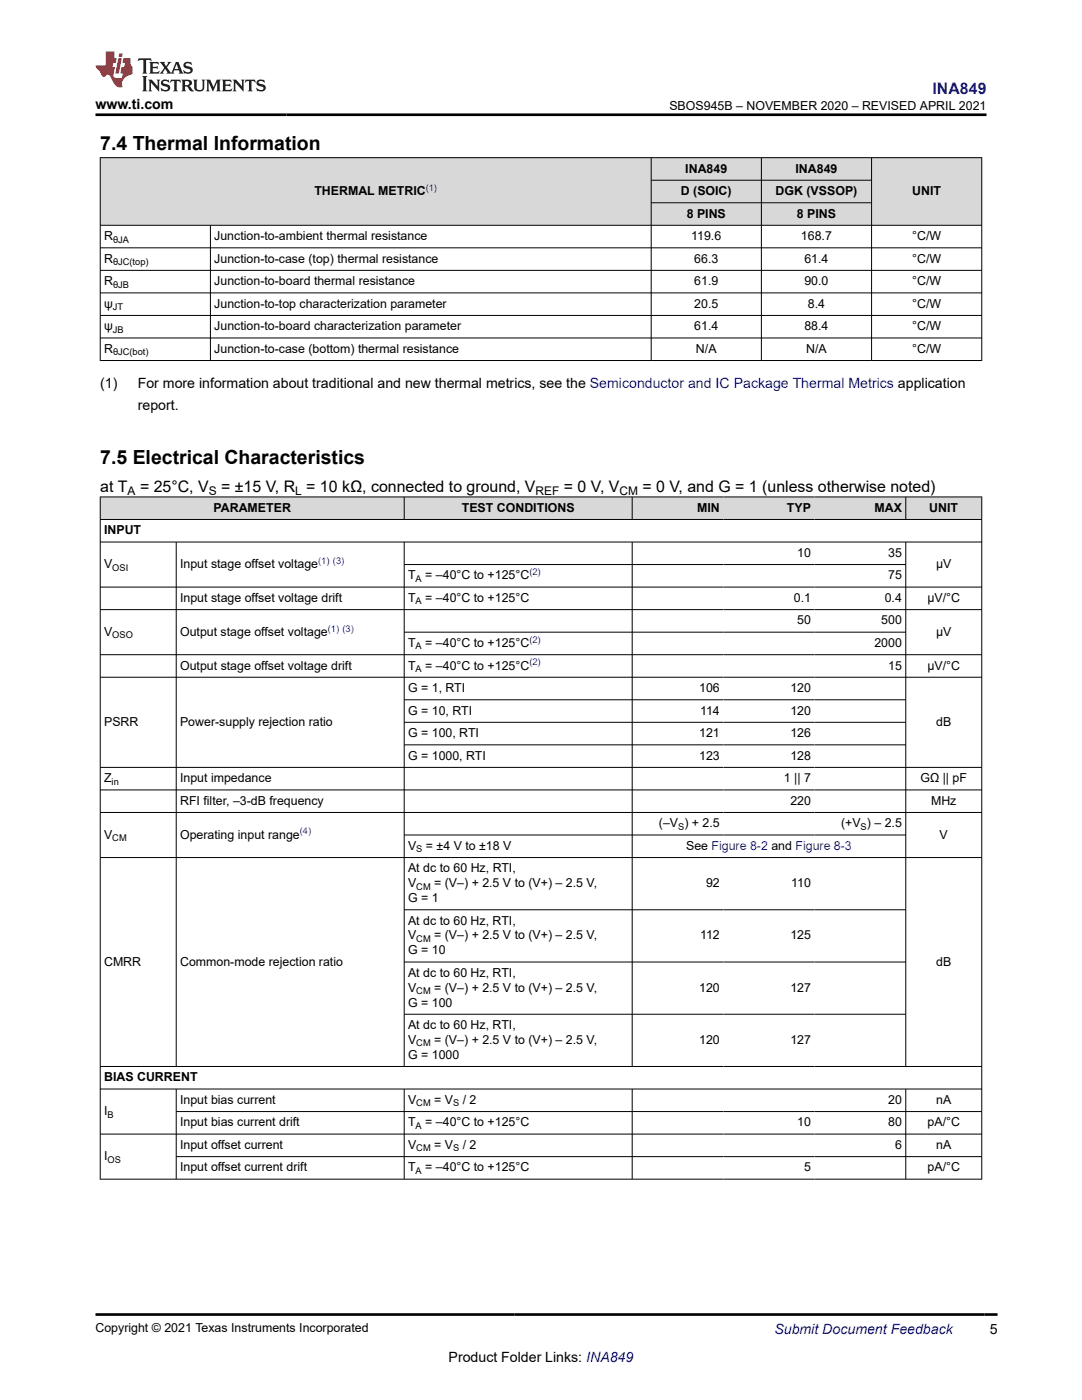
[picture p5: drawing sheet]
<svg xmlns="http://www.w3.org/2000/svg" width="216mm" height="279mm" viewBox="0 0 216 279" stroke-linecap="round" stroke-linejoin="round" font-family="sans-serif">
<defs><g id="words">
<g font-size="3.9">
<text x="20" y="29.9">7.4 Thermal Information</text>
<text x="20" y="92.7">7.5 Electrical Characteristics</text>
</g>
<text font-size="3.2" fill="#00f" x="186.1" y="18.7">INA849</text>
<g font-size="3.2">
<text x="20" y="98.1">at T</text>
<text x="27.9" y="98.1">= 25°C, V</text>
<text x="44.1" y="98.1">= ±15 V, R = 10 kΩ, connected to ground, V</text>
<text x="112.5" y="98.1">= 0 V, V</text>
<text x="128.2" y="98.1">= 0 V, and G = 1 (unless otherwise noted)</text>
</g>
<g font-size="2.8">
<text x="19.1" y="21.8">www.ti.com</text>
<text x="20" y="77.5">(1)</text>
<text x="27.5" y="77.5">For more information about traditional and new thermal metrics, see the Semiconductor and IC Package Thermal Metrics application</text>
<text x="27.5" y="81.8">report.</text>
<text x="197.5" y="266.1">5</text>
<text x="89.5" y="271.7">Product Folder Links: INA849</text>
</g>
<text font-size="2.8" fill="#00f" x="154.5" y="266.2">Submit Document Feedback</text>
<g font-size="2.5">
<text x="133.6" y="21.9">SBOS945B – NOVEMBER 2020 – REVISED APRIL 2021</text>
<text x="136.7" y="34.4">INA849</text>
<text x="158.7" y="34.4">INA849</text>
<text x="62.7" y="38.9">THERMAL METRIC</text>
<text x="135.9" y="38.9">D (SOIC)</text>
<text x="154.8" y="38.9">DGK (VSSOP)</text>
<text x="182" y="38.9">UNIT</text>
<text x="20.8" y="47.9">R</text>
<text x="42.8" y="47.9">Junction-to-ambient thermal resistance</text>
<text x="137" y="43.4">8 PINS</text>
<text x="137.9" y="47.9">119.6</text>
<text x="159" y="43.4">8 PINS</text>
<text x="159.8" y="47.9">168.7</text>
<text x="182" y="47.9">°C/W</text>
<text x="20.8" y="52.4">R</text>
<text x="42.8" y="52.4">Junction-to-case (top) thermal resistance</text>
<text x="138.5" y="52.4">66.3</text>
<text x="160.5" y="52.4">61.4</text>
<text x="182" y="52.4">°C/W</text>
<text x="20.8" y="56.9">R</text>
<text x="42.8" y="56.9">Junction-to-board thermal resistance</text>
<text x="138.5" y="56.9">61.9</text>
<text x="160.5" y="56.9">90.0</text>
<text x="182" y="56.9">°C/W</text>
<text x="20.8" y="61.4">ψ</text>
<text x="20.8" y="65.9">ψ</text>
<text x="42.8" y="61.4">Junction-to-top characterization parameter</text>
<text x="42.8" y="65.9">Junction-to-board characterization parameter</text>
<text x="138.5" y="61.4">20.5</text>
<text x="138.5" y="65.9">61.4</text>
<text x="160.5" y="65.9">88.4</text>
<text x="161.2" y="61.4">8.4</text>
<text x="182" y="61.4">°C/W</text>
<text x="182" y="65.9">°C/W</text>
<text x="20.8" y="70.4">R</text>
<text x="42.8" y="70.4">Junction-to-case (bottom) thermal resistance</text>
<text x="138.9" y="70.4">N/A</text>
<text x="160.9" y="70.4">N/A</text>
<text x="182" y="70.4">°C/W</text>
<text x="20.8" y="106.6">INPUT</text>
<text x="42.6" y="102.1">PARAMETER</text>
<text x="92.2" y="102.1">TEST CONDITIONS</text>
<text x="139.1" y="102.1">MIN</text>
<text x="157" y="102.1">TYP</text>
<text x="174.5" y="102.1">MAX</text>
<text x="185.4" y="102.1">UNIT</text>
<text x="20.8" y="113.4">V</text>
<text x="35.9" y="113.4">Input stage offset voltage</text>
<text x="159.1" y="111.1">10</text>
<text x="177.2" y="111.1">35</text>
<text x="186.8" y="113.4">µV</text>
<text x="81.4" y="115.6">T</text>
<text x="84.9" y="115.6">= –40°C to +125°C</text>
<text x="177.2" y="115.6">75</text>
<text x="35.9" y="120.1">Input stage offset voltage drift</text>
<text x="81.4" y="120.1">T</text>
<text x="84.9" y="120.1">= –40°C to +125°C</text>
<text x="158.4" y="120.1">0.1</text>
<text x="159.1" y="124.6">50</text>
<text x="175.8" y="124.6">500</text>
<text x="176.5" y="120.1">0.4</text>
<text x="185.1" y="120.1">µV/°C</text>
<text x="20.8" y="126.9">V</text>
<text x="35.9" y="126.9">Output stage offset voltage</text>
<text x="81.4" y="129.1">T</text>
<text x="84.9" y="129.1">= –40°C to +125°C</text>
<text x="174.5" y="129.1">2000</text>
<text x="186.8" y="126.9">µV</text>
<text x="35.9" y="133.6">Output stage offset voltage drift</text>
<text x="81.4" y="133.6">T</text>
<text x="84.9" y="133.6">= –40°C to +125°C</text>
<text x="177.2" y="133.6">15</text>
<text x="185.1" y="133.6">µV/°C</text>
<text x="81.4" y="138.1">G = 1, RTI</text>
<text x="81.4" y="142.6">G = 10, RTI</text>
<text x="139.5" y="138.1">106</text>
<text x="139.7" y="142.6">114</text>
<text x="157.7" y="138.1">120</text>
<text x="157.7" y="142.6">120</text>
<text x="20.8" y="144.9">PSRR</text>
<text x="35.9" y="144.9">Power-supply rejection ratio</text>
<text x="81.4" y="147.1">G = 100, RTI</text>
<text x="139.5" y="147.1">121</text>
<text x="157.7" y="147.1">126</text>
<text x="186.8" y="144.9">dB</text>
<text x="81.4" y="151.6">G = 1000, RTI</text>
<text x="139.5" y="151.6">123</text>
<text x="157.7" y="151.6">128</text>
<text x="20.8" y="156.1">Z</text>
<text x="35.9" y="156.1">Input impedance</text>
<text x="35.9" y="160.6">RFI filter, –3-dB frequency</text>
<text x="156.4" y="156.1">1 || 7</text>
<text x="157.7" y="160.6">220</text>
<text x="183.7" y="156.1">GΩ || pF</text>
<text x="185.8" y="160.6">MHz</text>
<text x="20.8" y="167.4">V</text>
<text x="35.9" y="167.4">Operating input range</text>
<text x="131.5" y="165.1">(–V ) + 2.5</text>
<text x="167.8" y="165.1">(+V ) – 2.5</text>
<text x="187.5" y="167.4">V</text>
<text x="81.4" y="169.6">V</text>
<text x="85" y="169.6">= ±4 V to ±18 V</text>
<text x="136.9" y="169.6">See Figure 8-2 and Figure 8-3</text>
<text x="81.4" y="174.1">At dc to 60 Hz, RTI,</text>
<text x="81.4" y="177.1">V</text>
<text x="86.6" y="177.1">= (V–) + 2.5 V to (V+) – 2.5 V,</text>
<text x="140.9" y="177.1">92</text>
<text x="157.9" y="177.1">110</text>
<text x="81.4" y="180">G = 1</text>
<text x="81.4" y="184.5">At dc to 60 Hz, RTI,</text>
<text x="81.4" y="187.5">V</text>
<text x="81.4" y="190.5">G = 10</text>
<text x="86.6" y="187.5">= (V–) + 2.5 V to (V+) – 2.5 V,</text>
<text x="139.7" y="187.5">112</text>
<text x="157.7" y="187.5">125</text>
<text x="20.8" y="192.7">CMRR</text>
<text x="35.9" y="192.7">Common-mode rejection ratio</text>
<text x="81.4" y="195">At dc to 60 Hz, RTI,</text>
<text x="81.4" y="197.9">V</text>
<text x="86.6" y="197.9">= (V–) + 2.5 V to (V+) – 2.5 V,</text>
<text x="139.5" y="197.9">120</text>
<text x="157.7" y="197.9">127</text>
<text x="186.8" y="192.7">dB</text>
<text x="81.4" y="200.9">G = 100</text>
<text x="81.4" y="205.4">At dc to 60 Hz, RTI,</text>
<text x="81.4" y="208.3">V</text>
<text x="86.6" y="208.3">= (V–) + 2.5 V to (V+) – 2.5 V,</text>
<text x="139.5" y="208.3">120</text>
<text x="157.7" y="208.3">127</text>
<text x="20.8" y="215.8">BIAS CURRENT</text>
<text x="81.4" y="211.3">G = 1000</text>
<text x="35.9" y="220.3">Input bias current</text>
<text x="81.4" y="220.3">V</text>
<text x="86.6" y="220.3">= V</text>
<text x="92.3" y="220.3">/ 2</text>
<text x="177.2" y="220.3">20</text>
<text x="186.8" y="220.3">nA</text>
<text x="20.8" y="222.5">I</text>
<text x="35.9" y="224.8">Input bias current drift</text>
<text x="81.4" y="224.8">T</text>
<text x="84.9" y="224.8">= –40°C to +125°C</text>
<text x="159.1" y="224.8">10</text>
<text x="177.2" y="224.8">80</text>
<text x="185.1" y="224.8">pA/°C</text>
<text x="20.8" y="231.5">I</text>
<text x="35.9" y="229.3">Input offset current</text>
<text x="35.9" y="233.8">Input offset current drift</text>
<text x="81.4" y="229.3">V</text>
<text x="81.4" y="233.8">T</text>
<text x="84.9" y="233.8">= –40°C to +125°C</text>
<text x="86.6" y="229.3">= V</text>
<text x="92.3" y="229.3">/ 2</text>
<text x="160.5" y="233.8">5</text>
<text x="178.6" y="229.3">6</text>
<text x="185.1" y="233.8">pA/°C</text>
<text x="186.8" y="229.3">nA</text>
<text x="19.1" y="265.9">Copyright © 2021 Texas Instruments Incorporated</text>
</g>
<g font-size="2.4">
<text x="25.5" y="98.8">A</text>
<text x="41.7" y="98.8">S</text>
<text x="58.9" y="98.8">L</text>
<text x="106.9" y="98.8">REF</text>
<text x="123.6" y="98.8">CM</text>
</g>
<g font-size="1.9" fill="#00f">
<text x="84.9" y="38.1">(1)</text>
<text x="63.5" y="112.6">(1) (3)</text>
<text x="105.6" y="114.8">(2)</text>
<text x="65.4" y="126.1">(1) (3)</text>
<text x="105.6" y="128.3">(2)</text>
<text x="105.6" y="132.8">(2)</text>
<text x="59.8" y="166.5">(4)</text>
</g>
<g font-size="1.9">
<text x="22.6" y="48.4">θJA</text>
<text x="22.6" y="52.9">θJC(top)</text>
<text x="22.6" y="57.4">θJB</text>
<text x="22.5" y="61.9">JT</text>
<text x="22.5" y="66.4">JB</text>
<text x="22.6" y="70.9">θJC(bot)</text>
<text x="22.4" y="113.9">OSI</text>
<text x="82.9" y="116.1">A</text>
<text x="82.9" y="120.6">A</text>
<text x="22.4" y="127.4">OSO</text>
<text x="82.9" y="129.6">A</text>
<text x="82.9" y="134.1">A</text>
<text x="22.3" y="156.6">in</text>
<text x="22.4" y="167.8">CM</text>
<text x="135.3" y="165.6">S</text>
<text x="171.7" y="165.6">S</text>
<text x="83.1" y="170.1">S</text>
<text x="83.1" y="177.6">CM</text>
<text x="83.1" y="188">CM</text>
<text x="83.1" y="198.4">CM</text>
<text x="83.1" y="208.8">CM</text>
<text x="83.1" y="220.8">CM</text>
<text x="90.4" y="220.8">S</text>
<text x="21.5" y="223">B</text>
<text x="82.9" y="225.3">A</text>
<text x="21.5" y="232">OS</text>
<text x="83.1" y="229.8">CM</text>
<text x="90.4" y="229.8">S</text>
<text x="82.9" y="234.3">A</text>
</g>
</g></defs>
<g fill="#d8d8d8">
<path d="M20 31.5h175.9v4.5h-175.9z" fill-rule="evenodd"/>
<path d="M20.1 31.5h109.8v13.4h-109.8z" fill-rule="evenodd"/>
<path d="M130 31.5h21.9v4.4h-21.9z" fill-rule="evenodd"/>
<path d="M152 31.5h21.9v4.4h-21.9z" fill-rule="evenodd"/>
<path d="M174 31.5h21.8v13.4h-21.8z" fill-rule="evenodd"/>
<path d="M130 36h21.9v4.4h-21.9z" fill-rule="evenodd"/>
<path d="M152 36h21.9v4.4h-21.9z" fill-rule="evenodd"/>
<path d="M130 40.5h21.9v4.4h-21.9z" fill-rule="evenodd"/>
<path d="M152 40.5h21.9v4.4h-21.9z" fill-rule="evenodd"/>
</g>
<g fill="none" stroke="#000" stroke-width=".2">
<path d="M19.9 31.5h176.1M20 31.4v40.6M129.9 31.4v40.6M129.9 36h44.1M151.9 31.4v40.6M173.9 31.4v40.6M195.9 31.4v40.6M19.9 45h176.1M19.9 49.5h176.1M19.9 54h176.1M19.9 58.5h176.1M42 45v27"/>
<path d="M129.9 40.5h44.1M19.9 63h176.1M19.9 67.5h176.1M19.9 71.9h176.1"/>
</g>
<g fill="#d8d8d8">
<path d="M20 99.2h175.9v4.5h-175.9z" fill-rule="evenodd"/>
<path d="M20.1 99.2h60.5v4.4h-60.5z" fill-rule="evenodd"/>
<path d="M80.7 99.2h45.4v4.4h-45.4z" fill-rule="evenodd"/>
<path d="M126.2 99.2h18.1v4.4h-18.1z" fill-rule="evenodd"/>
<path d="M144.3 99.2h18.2v4.4h-18.2z" fill-rule="evenodd"/>
<path d="M162.5 99.2h18.2v4.4h-18.2z" fill-rule="evenodd"/>
<path d="M180.8 99.2h15v4.4h-15z" fill-rule="evenodd"/>
</g>
<g fill="none" stroke="#000" stroke-width=".2">
<path d="M19.9 99.2h176.1M20 99.1v136.3M80.7 99.1v4.6M126.1 99.1v4.6M180.7 99.1v4.6M195.9 99.1v136.3M19.9 103.7h176.1M19.9 108.2h176.1M19.9 117.2h176.1M35.2 108.2v104.7M80.7 108.2v104.7M80.7 112.7h100.1"/>
<path d="M126.1 108.2v104.7M180.7 108.2v104.7M19.9 121.7h176.1M19.9 130.7h176.1M19.9 135.2h176.1M80.7 126.2h100.1M80.7 139.7h100.1M19.9 153.1h176.1M19.9 157.6h176.1M80.7 144.2h100.1M80.7 148.7h100.1M19.9 162.1h176.1"/>
<path d="M19.9 171.1h176.1M80.7 166.6h100.1M80.7 181.6h100.1M80.7 192h100.1M19.9 212.8h176.1M19.9 217.3h176.1M35.2 217.3v18.1M80.7 217.3v18.1M80.7 202.4h100.1M126.1 217.3v18.1M180.7 217.3v18.1M19.9 226.3h176.1"/>
<path d="M19.9 235.3h176.1M35.2 221.8h160.8M35.2 230.8h160.8"/>
</g>
<path d="M27.7 11.6l-.2 .6 .5-.2h.6v.1v2.2l-.2 .4h1l-.2-.4v-2.2v-.1h.5l.5 .2-.1-.6zM29.8 12.4l.2 .3v1.6l-.2 .4h1.9l.1-.6a1.08 1.08 0 0 1-1.3 .2v-.7h.6l.4 .2v-.7l-.4 .2h-.6v-.5l.2-.2a1 1 0 0 1 1 .3l-.1-.5zM31.8 12.4l1 1.1-1 1.2h.9l-.2-.2 .4-.8 .5 .8-.2 .2h1.6l-.2-.2 .1-.5h1l.1 .5-.1 .2h.9l-.2-.4-.8-1.9h-.5l-1 2.1-.8-1.1 .9-1h-.8l.2 .2-.5 .6-.3-.6 .1-.2zM35.2 12.8l.4 1h-.8zM36.8 12.5a.65 .65 0 0 0-.2 .7 .65 .65 0 0 0 .6 .5l.7 .1 .1 .3a.79 .79 0 0 1-.7 .4 .79 .79 0 0 1-.7-.5l.1 .7 .2-.1a.93 .93 0 0 0 1.1 0 .93 .93 0 0 0 .4-.9 1.46 1.46 0 0 0-1.2-.6l-.1-.3a1.09 1.09 0 0 1 1.2 .2l-.2-.6-.1 .1-.6-.2zM28.4 15.2l.2 .4v2.2l-.2 .4h1l-.2-.4v-2.2l.2-.4zM29.6 15.9l.2 .4v1.5l-.2 .4h.8l-.3-.4v-1.3l1.7 1.8v-2l.2-.4h-.8l.2 .2 .1 1.1-1.2-1.3zM32.3 16a.65 .65 0 0 0-.2 .8 .65 .65 0 0 0 .7 .4l.6 .2 .1 .2a.79 .79 0 0 1-.7 .4 .79 .79 0 0 1-.7-.5l.1 .7 .2-.1a.93 .93 0 0 0 1.1 .1 .93 .93 0 0 0 .4-1 1.46 1.46 0 0 0-1.2-.5l-.1-.4a1.09 1.09 0 0 1 1.2 .2l-.2-.6-.1 .1-.6-.1zM34.1 15.9l-.1 .6a.63 .63 0 0 1 .7-.3l.1 1.6-.3 .4h1l-.2-.4v-1.6a.66 .66 0 0 1 .8 .3l-.1-.6zM36.2 15.9l.2 .4v1.5l-.2 .4h.9l-.2-.2v-.7h.5l.1 .2a.79 .79 0 0 0 1.2 .6l-1-.9a.61 .61 0 0 0 .6-.6 .61 .61 0 0 0-.5-.7zM36.9 16.2h.2a.47 .47 0 0 1 .5 .1 .47 .47 0 0 1 .1 .5l-.2 .1-.6 .1zM38.5 15.9l.2 .2a2.27 2.27 0 0 0 .4 2 1.04 1.04 0 0 0 1.7-.7v-1.3l.2-.2h-.8l.2 .4v1.1a.6 .6 0 0 1-.6 .6 .6 .6 0 0 1-.6-.6v-1.1l.3-.4zM41.1 15.9l.2 .4v1.5l-.2 .4h.7l-.2-.4v-1.4l.9 1.9 .8-1.9v1.4l-.2 .4h1l-.3-.4v-1.5l.3-.4h-.8l-.7 1.5-.7-1.5zM44.3 15.9l.2 .4v1.5l-.2 .4h1.9l.1-.6a1.09 1.09 0 0 1-1.3 .2v-.7h.6l.4 .2v-.6l-.4 .2h-.6v-.6l.2-.1a1.01 1.01 0 0 1 1 .3l-.1-.6zM46.4 15.9l.3 .4v1.5l-.3 .4h.8l-.2-.4v-1.3l1.6 1.8v-2l.2-.4h-.7l.2 .2v1.1l-1.2-1.3zM49 15.9l-.1 .6a.63 .63 0 0 1 .8-.3v1.6l-.3 .4h1l-.2-.4v-1.6a.66 .66 0 0 1 .8 .3l-.1-.6zM51.4 16a.65 .65 0 0 0-.2 .8 .65 .65 0 0 0 .6 .4l.6 .2 .2 .2a.79 .79 0 0 1-.8 .4 .79 .79 0 0 1-.6-.5l.1 .7 .2-.1a.93 .93 0 0 0 1 .1 .93 .93 0 0 0 .5-1 1.46 1.46 0 0 0-1.3-.5l-.1-.4a1.09 1.09 0 0 1 1.3 .2l-.2-.6-.2 .1-.5-.1z" fill="#231f20"/>
<path d="M21.1 10.3v2.7h-2v.4l.9 1a.95 .95 0 0 0 .9 .9 .59 .59 0 0 1 .6-.4 .59 .59 0 0 1 .5 .3l.4 .8a1.59 1.59 0 0 0 2.1 1.4 1.61 1.61 0 0 1 1-2.3l1-.3-.1-1.5a1.59 1.59 0 0 1-.4-1.7h-1.4l-.2 .9h.5l-.1 .9h-.5l-.2 .9v.3l.4 .1-.2 .9h-.6a.73 .73 0 0 1-1.1-.7l.3-1.5h-.5l.2-.9h.5l.2-.9h-.5v-1.3zM23.6 11.6l-.6 3.1h.7l.6-3.1zM23.8 10.7l-.1 .6h.7l.1-.6z" fill="#ed1c24"/>
<path d="M19.1 22.9h177.8M19 262.3h180" fill="none" stroke="#000" stroke-width=".53"/>
<use href="#words"/>
</svg>
